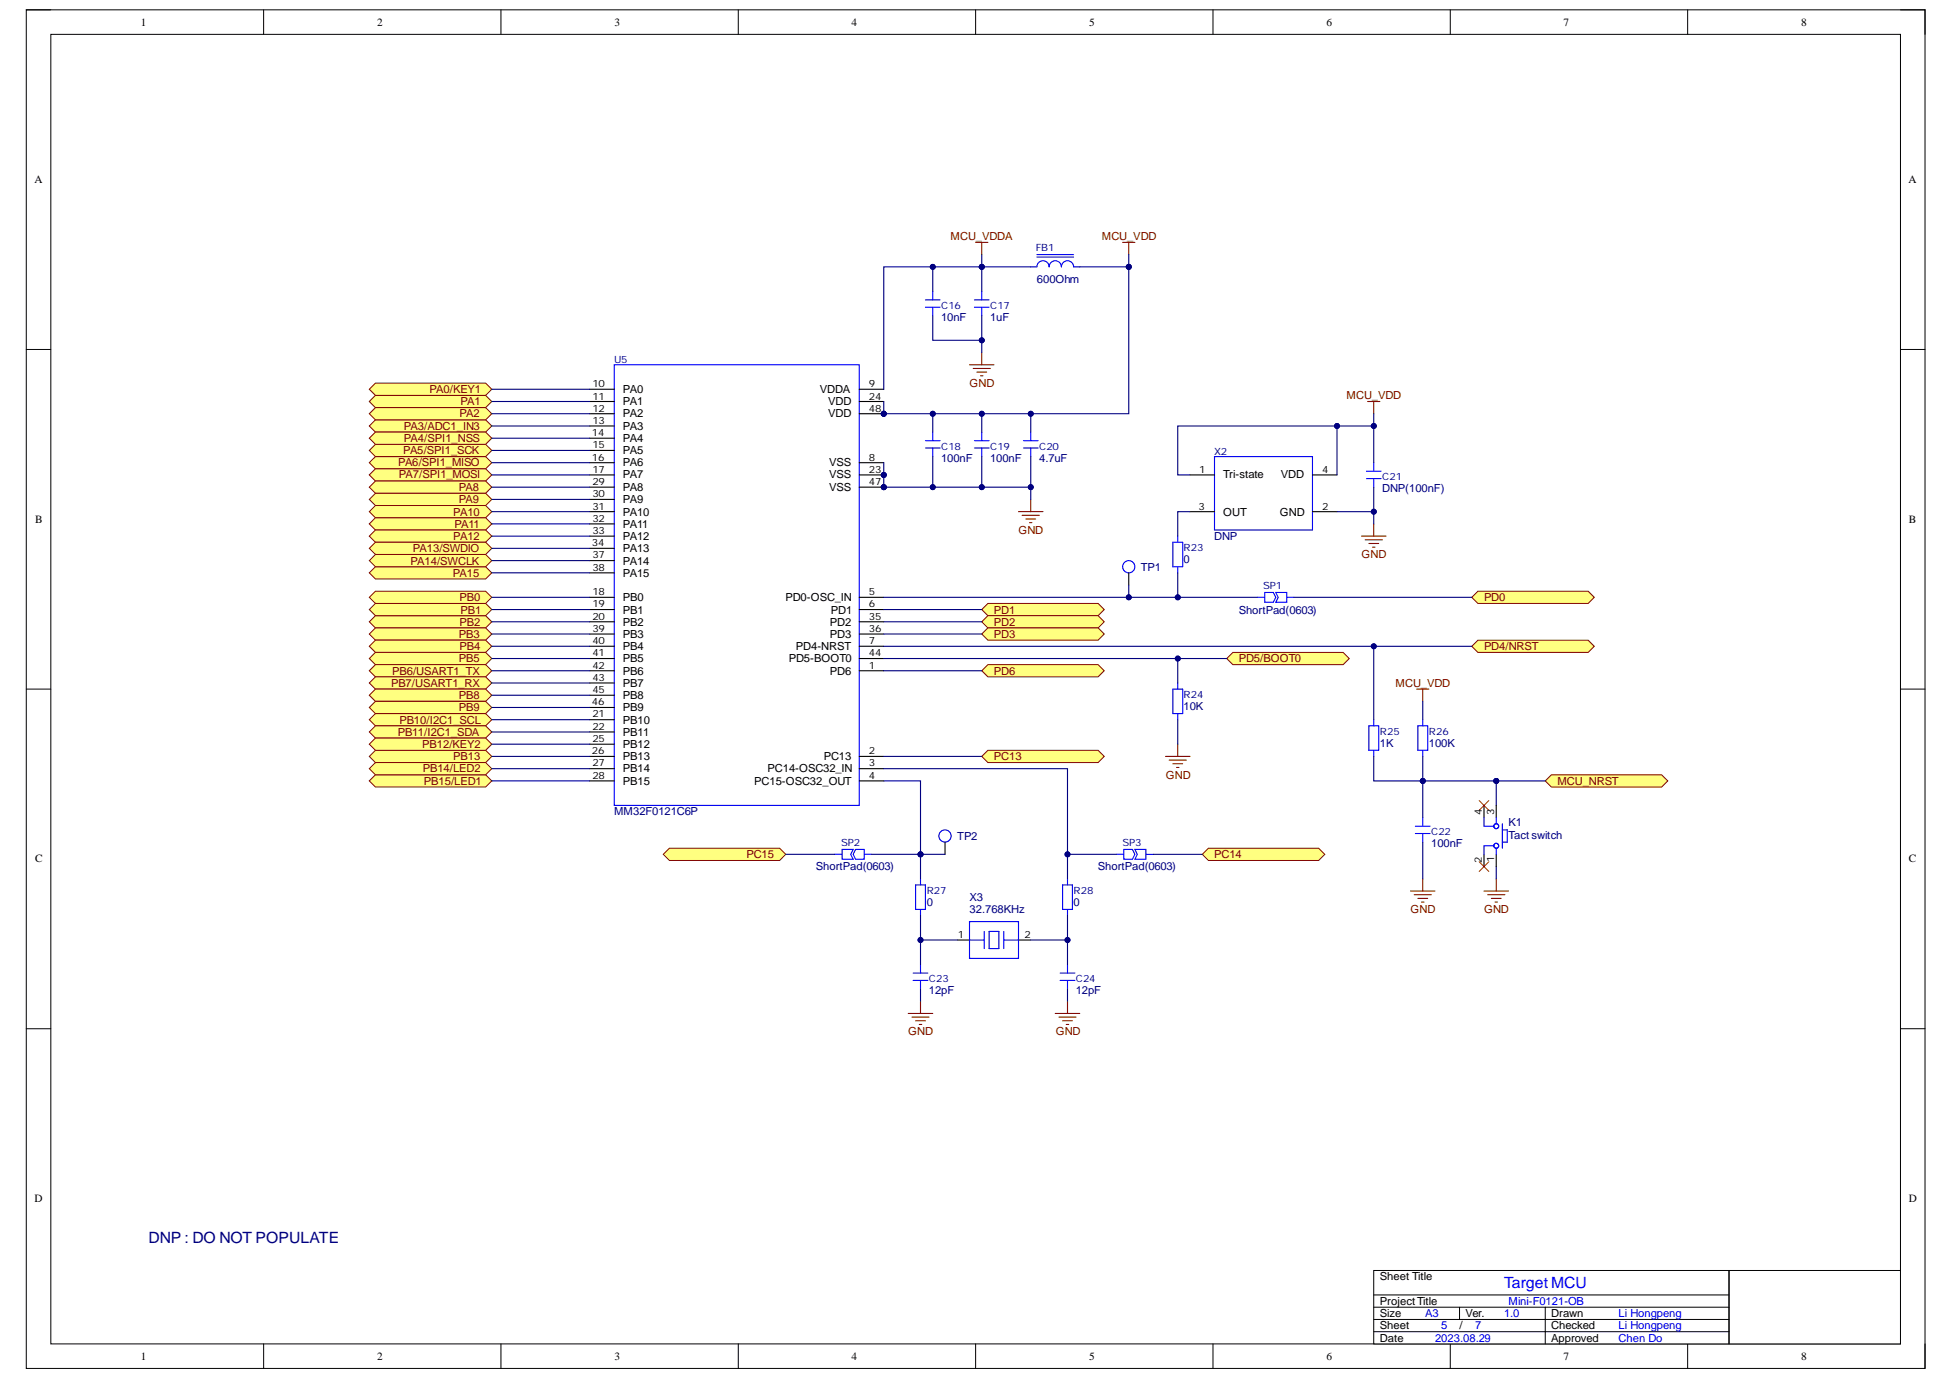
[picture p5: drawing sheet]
<svg xmlns="http://www.w3.org/2000/svg" width="297mm" height="210mm" viewBox="0 0 297 210" stroke-linecap="round" stroke-linejoin="round" font-family="sans-serif">
<defs><g id="words">
<text font-size="2.4" fill="#000080" x="22.6" y="189">DNP : DO NOT POPULATE</text>
<text font-size="2.4" fill="#00f" x="228.8" y="195.9">Target MCU</text>
<g font-size="1.7">
<text x="21.4" y="3.9">1</text>
<text x="57.4" y="3.9">2</text>
<text x="93.5" y="3.9">3</text>
<text x="129.5" y="3.9">4</text>
<text x="165.6" y="3.9">5</text>
<text x="201.8" y="3.9">6</text>
<text x="237.8" y="3.9">7</text>
<text x="273.9" y="3.9">8</text>
<text x="5.2" y="27.9">A</text>
<text x="290.3" y="27.9">A</text>
<text x="94.7" y="59.8">PA0</text>
<text x="124.7" y="59.8">VDDA</text>
<text x="94.7" y="61.6">PA1</text>
<text x="94.7" y="63.5">PA2</text>
<text x="94.7" y="65.3">PA3</text>
<text x="126" y="61.6">VDD</text>
<text x="126" y="63.5">VDD</text>
<text x="94.7" y="67.2">PA4</text>
<text x="94.7" y="69.1">PA5</text>
<text x="94.7" y="70.9">PA6</text>
<text x="126.1" y="70.9">VSS</text>
<text x="94.7" y="72.8">PA7</text>
<text x="94.7" y="74.6">PA8</text>
<text x="94.7" y="76.5">PA9</text>
<text x="126.1" y="72.8">VSS</text>
<text x="126.1" y="74.6">VSS</text>
<text x="186" y="72.8">Tri-state</text>
<text x="194.8" y="72.8">VDD</text>
<text x="5.3" y="79.5">B</text>
<text x="94.7" y="78.4">PA10</text>
<text x="94.7" y="80.3">PA11</text>
<text x="94.7" y="82.2">PA12</text>
<text x="186" y="78.4">OUT</text>
<text x="194.7" y="78.4">GND</text>
<text x="290.3" y="79.5">B</text>
<text x="94.7" y="84">PA13</text>
<text x="94.7" y="85.9">PA14</text>
<text x="94.7" y="87.7">PA15</text>
<text x="94.7" y="91.5">PB0</text>
<text x="94.7" y="93.3">PB1</text>
<text x="94.7" y="95.2">PB2</text>
<text x="119.5" y="91.5">PD0-OSC_IN</text>
<text x="126.2" y="95.2">PD2</text>
<text x="126.4" y="93.3">PD1</text>
<text x="94.7" y="97">PB3</text>
<text x="94.7" y="98.9">PB4</text>
<text x="94.7" y="100.8">PB5</text>
<text x="120" y="100.8">PD5-BOOT0</text>
<text x="121.1" y="98.9">PD4-NRST</text>
<text x="126.2" y="97">PD3</text>
<text x="94.7" y="102.6">PB6</text>
<text x="94.7" y="104.5">PB7</text>
<text x="94.7" y="106.3">PB8</text>
<text x="126.2" y="102.6">PD6</text>
<text x="94.7" y="108.2">PB9</text>
<text x="94.7" y="110.1">PB10</text>
<text x="94.7" y="111.9">PB11</text>
<text x="94.7" y="113.8">PB12</text>
<text x="94.7" y="115.6">PB13</text>
<text x="94.7" y="117.5">PB14</text>
<text x="94.7" y="119.4">PB15</text>
<text x="114.7" y="119.4">PC15-OSC32_OUT</text>
<text x="116.7" y="117.5">PC14-OSC32_IN</text>
<text x="125.3" y="115.6">PC13</text>
<text x="5.3" y="131.2">C</text>
<text x="290.3" y="131.2">C</text>
<text x="5.2" y="182.8">D</text>
<text x="290.3" y="182.8">D</text>
<text x="209.9" y="194.8">Sheet Title</text>
<text x="209.9" y="202.2">Sheet</text>
<text x="209.9" y="200.3">Size</text>
<text x="209.9" y="198.5">ProjectTitle</text>
<text x="222" y="202.2">/</text>
<text x="222.9" y="200.3">Ver.</text>
<text x="235.9" y="202.2">Checked</text>
<text x="235.9" y="200.3">Drawn</text>
<text x="21.4" y="206.8">1</text>
<text x="57.4" y="206.8">2</text>
<text x="93.5" y="206.8">3</text>
<text x="129.5" y="206.8">4</text>
<text x="165.6" y="206.8">5</text>
<text x="201.8" y="206.8">6</text>
<text x="209.9" y="204.1">Date</text>
<text x="235.9" y="204.1">Approved</text>
<text x="237.8" y="206.8">7</text>
<text x="273.9" y="206.8">8</text>
</g>
<g font-size="1.7" fill="#800000">
<text x="144.6" y="36.5">MCU_VDDA</text>
<text x="167.6" y="36.5">MCU_VDD</text>
<text x="65.3" y="59.8">PA0/KEY1</text>
<text x="147.5" y="58.8">GND</text>
<text x="61.4" y="65.3">PA3/ADC1_IN3</text>
<text x="69.9" y="63.5">PA2</text>
<text x="70" y="61.6">PA1</text>
<text x="204.8" y="60.7">MCU_VDD</text>
<text x="60.6" y="70.9">PA6/SPI1_MISO</text>
<text x="61.3" y="69.1">PA5/SPI1_SCK</text>
<text x="61.4" y="67.2">PA4/SPI1_NSS</text>
<text x="60.7" y="72.8">PA7/SPI1_MOSI</text>
<text x="69.8" y="74.6">PA8</text>
<text x="69.8" y="76.5">PA9</text>
<text x="68.9" y="78.4">PA10</text>
<text x="68.9" y="82.2">PA12</text>
<text x="69.1" y="80.3">PA11</text>
<text x="154.9" y="81.2">GND</text>
<text x="62.4" y="85.9">PA14/SWCLK</text>
<text x="62.8" y="84">PA13/SWDIO</text>
<text x="68.9" y="87.7">PA15</text>
<text x="207.1" y="84.9">GND</text>
<text x="69.9" y="95.2">PB2</text>
<text x="69.9" y="91.5">PB0</text>
<text x="70" y="93.3">PB1</text>
<text x="151.2" y="93.3">PD1</text>
<text x="151.2" y="95.2">PD2</text>
<text x="225.7" y="91.5">PD0</text>
<text x="69.8" y="97">PB3</text>
<text x="69.8" y="100.8">PB5</text>
<text x="69.9" y="98.9">PB4</text>
<text x="151.2" y="97">PD3</text>
<text x="188.4" y="100.8">PD5/BOOT0</text>
<text x="225.7" y="98.9">PD4/NRST</text>
<text x="59.5" y="104.5">PB7/USART1_RX</text>
<text x="59.6" y="102.6">PB6/USART1_TX</text>
<text x="69.8" y="106.3">PB8</text>
<text x="151.2" y="102.6">PD6</text>
<text x="212.3" y="104.5">MCU_VDD</text>
<text x="60.5" y="111.9">PB11/I2C1_SDA</text>
<text x="60.7" y="110.1">PB10/I2C1_SCL</text>
<text x="64.2" y="113.8">PB12/KEY2</text>
<text x="69.8" y="108.2">PB9</text>
<text x="64.3" y="117.5">PB14/LED2</text>
<text x="64.5" y="119.4">PB15/LED1</text>
<text x="68.9" y="115.6">PB13</text>
<text x="151.2" y="115.6">PC13</text>
<text x="177.3" y="118.4">GND</text>
<text x="236.9" y="119.4">MCU_NRST</text>
<text x="113.5" y="130.5">PC15</text>
<text x="184.7" y="130.5">PC14</text>
<text x="214.5" y="138.9">GND</text>
<text x="225.7" y="138.9">GND</text>
<text x="138.1" y="157.5">GND</text>
<text x="160.6" y="157.5">GND</text>
</g>
<g font-size="1.7" fill="#000080">
<text x="157.7" y="43">600Ohm</text>
<text x="143.1" y="48.8">10nF</text>
<text x="150.6" y="48.8">1uF</text>
<text x="143.1" y="70.2">100nF</text>
<text x="150.6" y="70.2">100nF</text>
<text x="158" y="70.2">4.7uF</text>
<text x="210.2" y="74.9">DNP(100nF)</text>
<text x="184.7" y="82.2">DNP</text>
<text x="173.5" y="86.8">TP1</text>
<text x="180" y="85.6">0</text>
<text x="188.4" y="93.3">ShortPad(0603)</text>
<text x="180" y="108">10K</text>
<text x="209.9" y="113.6">1K</text>
<text x="217.3" y="113.6">100K</text>
<text x="93.4" y="124">MM32F0121C6P</text>
<text x="229.4" y="125.7">K1</text>
<text x="145.6" y="127.7">TP2</text>
<text x="217.7" y="128.8">100nF</text>
<text x="229.4" y="127.6">Tact switch</text>
<text x="124.1" y="132.4">ShortPad(0603)</text>
<text x="140.9" y="137.8">0</text>
<text x="147.5" y="137">X3</text>
<text x="163.3" y="137.8">0</text>
<text x="167" y="132.4">ShortPad(0603)</text>
<text x="147.5" y="138.9">32.768KHz</text>
<text x="141.3" y="151.2">12pF</text>
<text x="163.6" y="151.2">12pF</text>
</g>
<g font-size="1.7" fill="#00f">
<text x="216.7" y="200.3">A3</text>
<text x="219.2" y="202.2">5</text>
<text x="224.4" y="202.2">7</text>
<text x="228.8" y="200.3">1.0</text>
<text x="229.4" y="198.5">Mini-F0121-OB</text>
<text x="246.2" y="200.3">Li Hongpeng</text>
<text x="246.2" y="202.2">Li Hongpeng</text>
<text x="218.3" y="204.1">2023.08.29</text>
<text x="246.2" y="204.1">Chen Do</text>
</g>
<g font-size="1.5" fill="#000080">
<text x="157.5" y="38.2">FB1</text>
<text x="143.1" y="47">C16</text>
<text x="150.6" y="47">C17</text>
<text x="93.4" y="55.2">U5</text>
<text x="143.1" y="68.4">C18</text>
<text x="150.6" y="68.4">C19</text>
<text x="158" y="68.4">C20</text>
<text x="184.7" y="69.1">X2</text>
<text x="210.2" y="73">C21</text>
<text x="180" y="83.9">R23</text>
<text x="192.1" y="89.6">SP1</text>
<text x="180" y="106.2">R24</text>
<text x="209.9" y="111.7">R25</text>
<text x="217.3" y="111.7">R26</text>
<text x="127.9" y="128.7">SP2</text>
<text x="170.7" y="128.7">SP3</text>
<text x="217.7" y="127">C22</text>
<text x="140.9" y="135.9">R27</text>
<text x="163.3" y="135.9">R28</text>
<text x="141.3" y="149.4">C23</text>
<text x="163.6" y="149.4">C24</text>
</g>
<g font-size="1.5">
<text x="90.1" y="58.9">10</text>
<text x="132.1" y="58.9">9</text>
<text x="90.1" y="60.8">11</text>
<text x="90.1" y="62.6">12</text>
<text x="90.1" y="64.5">13</text>
<text x="132.1" y="60.8">24</text>
<text x="132.1" y="62.6">48</text>
<text x="90" y="66.4">14</text>
<text x="90" y="70.1">16</text>
<text x="90.1" y="68.2">15</text>
<text x="90.1" y="71.9">17</text>
<text x="132.1" y="70.1">8</text>
<text x="132.1" y="71.9">23</text>
<text x="182.4" y="71.9">1</text>
<text x="201.1" y="71.9">4</text>
<text x="90.1" y="73.8">29</text>
<text x="90.1" y="75.7">30</text>
<text x="90.1" y="77.5">31</text>
<text x="132.1" y="73.8">47</text>
<text x="182.3" y="77.5">3</text>
<text x="201.1" y="77.5">2</text>
<text x="90" y="83.1">34</text>
<text x="90.1" y="79.4">32</text>
<text x="90.1" y="81.2">33</text>
<text x="90.1" y="84.9">37</text>
<text x="90.1" y="86.8">38</text>
<text x="90.1" y="90.5">18</text>
<text x="90.1" y="92.4">19</text>
<text x="90.1" y="94.2">20</text>
<text x="132.1" y="90.5">5</text>
<text x="132.1" y="92.4">6</text>
<text x="132.1" y="94.2">35</text>
<text x="90.1" y="96.1">39</text>
<text x="90.1" y="98">40</text>
<text x="90.1" y="99.8">41</text>
<text x="90.1" y="101.7">42</text>
<text x="132.1" y="101.7">1</text>
<text x="132.1" y="98">7</text>
<text x="132.1" y="99.8">44</text>
<text x="132.1" y="96.1">36</text>
<text x="90" y="107.3">46</text>
<text x="90.1" y="103.5">43</text>
<text x="90.1" y="105.4">45</text>
<text x="90.1" y="109.1">21</text>
<text x="90.1" y="111">22</text>
<text x="90.1" y="112.8">25</text>
<text x="90" y="114.7">26</text>
<text x="90.1" y="116.6">27</text>
<text x="90.1" y="118.4">28</text>
<text x="132.1" y="114.7">2</text>
<text x="132.1" y="116.6">3</text>
<text x="132.1" y="118.4">4</text>
<text x="225.4" y="123.9" transform="rotate(-90 225.4 123.9)">4</text>
<text x="227.2" y="123.9" transform="rotate(-90 227.2 123.9)">3</text>
<text x="225.4" y="131.3" transform="rotate(-90 225.4 131.3)">2</text>
<text x="227.2" y="131.2" transform="rotate(-90 227.2 131.2)">1</text>
<text x="145.7" y="142.7">1</text>
<text x="155.8" y="142.7">2</text>
</g>
</g></defs>
<path d="M4 1.5h288.8v206.6h-288.8z" fill="none" stroke="#000" stroke-width=".15"/>
<path d="M7.7 5.2h281.4v199.2h-281.4z" fill-rule="evenodd" fill="#fff"/>
<g fill="none" stroke="#000" stroke-width=".15">
<path d="M4 1.5h3.7M7.7 5.2h281.4v199.2h-281.4zM40.1 1.5v3.7M76.2 1.5v3.7M112.3 1.5v3.7M148.4 1.5v3.7M184.5 1.5v3.7M220.6 1.5v3.7M256.7 1.5v3.7M289.1 1.5h3.7v3.7M4 53.2h3.7M289.1 53.2h3.7"/>
<path d="M4 104.8h3.7M289.1 104.8h3.7M4 156.5h3.7M289.1 156.5h3.7M40.1 204.4v3.7M76.2 204.4v3.7M112.3 204.4v3.7M148.4 204.4v3.7M184.5 204.4v3.7M220.6 204.4v3.7M256.7 204.4v3.7M292.8 204.4v3.7"/>
</g>
<path d="M208.9 193.2h80.2v11.2h-80.2z" fill-rule="evenodd" fill="#fff"/>
<path d="M208.9 193.2h80.2v11.2h-80.2zM208.9 198.8h54.1M208.9 197h54.1M222 198.8v1.9M235 198.8v5.6M263 193.2v11.2M208.9 202.6h54.1M208.9 200.7h54.1" fill="none" stroke="#000" stroke-width=".15"/>
<circle cx="134.4" cy="62.9" r=".37" fill="#000080"/>
<circle cx="134.4" cy="62.9" r=".37" fill="none" stroke="#000080" stroke-width=".15"/>
<circle cx="134.4" cy="72.2" r=".37" fill="#000080"/>
<circle cx="134.4" cy="72.2" r=".37" fill="none" stroke="#000080" stroke-width=".15"/>
<circle cx="134.4" cy="74.1" r=".37" fill="#000080"/>
<circle cx="134.4" cy="74.1" r=".37" fill="none" stroke="#000080" stroke-width=".15"/>
<path d="M93.4 55.5h37.3v67h-37.3z" fill-rule="evenodd" fill="#fff"/>
<path d="M93.4 55.5h37.3v67h-37.3z" fill="none" stroke="#00f" stroke-width=".17"/>
<g fill="none" stroke="#000" stroke-width=".17">
<path d="M89.7 59.2h3.7M130.7 59.2h3.7M89.7 61.1h3.7M89.7 62.9h3.7M89.7 64.8h3.7M89.7 66.7h3.7M89.7 68.5h3.7M89.7 70.4h3.7M89.7 72.2h3.7M89.7 74.1h3.7M89.7 76h3.7M89.7 77.8h3.7"/>
<path d="M89.7 79.7h3.7M130.7 61.1h3.7M130.7 62.9h3.7M89.7 81.5h3.7M89.7 83.4h3.7M89.7 85.3h3.7M89.7 87.1h3.7M130.7 98.3h3.7M130.7 96.4h3.7M130.7 102h3.7M130.7 100.2h3.7M130.7 115.1h3.7"/>
<path d="M130.7 116.9h3.7M130.7 118.8h3.7"/>
</g>
<circle cx="134.4" cy="62.9" r=".37" fill="#000080"/>
<circle cx="134.4" cy="62.9" r=".37" fill="none" stroke="#000080" stroke-width=".15"/>
<g fill="none" stroke="#000" stroke-width=".17">
<path d="M130.7 70.4h3.7M130.7 72.2h3.7M89.7 90.9h3.7M89.7 92.7h3.7M89.7 94.6h3.7M89.7 96.4h3.7M89.7 98.3h3.7M130.7 90.9h3.7M130.7 92.7h3.7M89.7 100.2h3.7M89.7 102h3.7M89.7 103.9h3.7"/>
<path d="M89.7 105.7h3.7M89.7 107.6h3.7M89.7 109.5h3.7M89.7 111.3h3.7M89.7 113.2h3.7M89.7 115.1h3.7M89.7 116.9h3.7M89.7 118.8h3.7"/>
</g>
<circle cx="134.4" cy="72.2" r=".37" fill="#000080"/>
<circle cx="134.4" cy="72.2" r=".37" fill="none" stroke="#000080" stroke-width=".15"/>
<path d="M130.7 74.1h3.7M130.7 94.6h3.7" fill="none" stroke="#000" stroke-width=".17"/>
<circle cx="134.4" cy="74.1" r=".37" fill="#000080"/>
<circle cx="134.4" cy="74.1" r=".37" fill="none" stroke="#000080" stroke-width=".15"/>
<path d="M57.1 63.9h16.8l.9 .9-.9 .9h-16.8l-.9-.9z" fill-rule="evenodd" fill="#ffff80"/>
<path d="M57.1 63.9h16.8l.9 .9-.9 .9h-16.8l-.9-.9z" fill="none" stroke="#800000" stroke-width=".15"/>
<path d="M56.2 70.4l.9-1h16.8l.9 1-.9 .9h-16.8z" fill-rule="evenodd" fill="#ffff80"/>
<path d="M56.2 70.4l.9-1h16.8l.9 1-.9 .9h-16.8z" fill="none" stroke="#800000" stroke-width=".15"/>
<path d="M56.2 72.2l.9-.9h16.8l.9 .9-.9 1h-16.8z" fill-rule="evenodd" fill="#ffff80"/>
<path d="M56.2 72.2l.9-.9h16.8l.9 .9-.9 1h-16.8z" fill="none" stroke="#800000" stroke-width=".15"/>
<path d="M56.2 74.1l.9-.9h16.8l.9 .9-.9 .9h-16.8z" fill-rule="evenodd" fill="#ffff80"/>
<path d="M56.2 74.1l.9-.9h16.8l.9 .9-.9 .9h-16.8z" fill="none" stroke="#800000" stroke-width=".15"/>
<path d="M56.2 76l.9-1h16.8l.9 1-.9 .9h-16.8z" fill-rule="evenodd" fill="#ffff80"/>
<path d="M56.2 76l.9-1h16.8l.9 1-.9 .9h-16.8z" fill="none" stroke="#800000" stroke-width=".15"/>
<path d="M56.2 77.8l.9-.9h16.8l.9 .9-.9 1h-16.8z" fill-rule="evenodd" fill="#ffff80"/>
<path d="M56.2 77.8l.9-.9h16.8l.9 .9-.9 1h-16.8z" fill="none" stroke="#800000" stroke-width=".15"/>
<path d="M57.1 78.8h16.8l.9 .9-.9 .9h-16.8l-.9-.9z" fill-rule="evenodd" fill="#ffff80"/>
<path d="M57.1 78.8h16.8l.9 .9-.9 .9h-16.8l-.9-.9z" fill="none" stroke="#800000" stroke-width=".15"/>
<path d="M56.2 81.5l.9-.9h16.8l.9 .9-.9 1h-16.8z" fill-rule="evenodd" fill="#ffff80"/>
<path d="M56.2 81.5l.9-.9h16.8l.9 .9-.9 1h-16.8z" fill="none" stroke="#800000" stroke-width=".15"/>
<path d="M56.2 87.1l.9-.9h16.8l.9 .9-.9 1h-16.8z" fill-rule="evenodd" fill="#ffff80"/>
<path d="M56.2 87.1l.9-.9h16.8l.9 .9-.9 1h-16.8z" fill="none" stroke="#800000" stroke-width=".15"/>
<path d="M56.2 94.6l.9-1h16.8l.9 1-.9 .9h-16.8z" fill-rule="evenodd" fill="#ffff80"/>
<path d="M56.2 94.6l.9-1h16.8l.9 1-.9 .9h-16.8z" fill="none" stroke="#800000" stroke-width=".15"/>
<path d="M56.2 96.4l.9-.9h16.8l.9 .9-.9 1h-16.8z" fill-rule="evenodd" fill="#ffff80"/>
<path d="M56.2 96.4l.9-.9h16.8l.9 .9-.9 1h-16.8z" fill="none" stroke="#800000" stroke-width=".15"/>
<path d="M56.2 98.3l.9-.9h16.8l.9 .9-.9 .9h-16.8z" fill-rule="evenodd" fill="#ffff80"/>
<path d="M56.2 98.3l.9-.9h16.8l.9 .9-.9 .9h-16.8z" fill="none" stroke="#800000" stroke-width=".15"/>
<path d="M57.1 99.2h16.8l.9 1-.9 .9h-16.8l-.9-.9z" fill-rule="evenodd" fill="#ffff80"/>
<path d="M57.1 99.2h16.8l.9 1-.9 .9h-16.8l-.9-.9z" fill="none" stroke="#800000" stroke-width=".15"/>
<path d="M56.2 102l.9-.9h16.8l.9 .9-.9 1h-16.8z" fill-rule="evenodd" fill="#ffff80"/>
<path d="M56.2 102l.9-.9h16.8l.9 .9-.9 1h-16.8z" fill="none" stroke="#800000" stroke-width=".15"/>
<path d="M56.2 103.9l.9-.9h16.8l.9 .9-.9 .9h-16.8z" fill-rule="evenodd" fill="#ffff80"/>
<path d="M56.2 103.9l.9-.9h16.8l.9 .9-.9 .9h-16.8z" fill="none" stroke="#800000" stroke-width=".15"/>
<path d="M57.1 104.8h16.8l.9 .9-.9 1h-16.8l-.9-1z" fill-rule="evenodd" fill="#ffff80"/>
<path d="M57.1 104.8h16.8l.9 .9-.9 1h-16.8l-.9-1z" fill="none" stroke="#800000" stroke-width=".15"/>
<path d="M56.2 107.6l.9-.9h16.8l.9 .9-.9 .9h-16.8z" fill-rule="evenodd" fill="#ffff80"/>
<path d="M56.2 107.6l.9-.9h16.8l.9 .9-.9 .9h-16.8z" fill="none" stroke="#800000" stroke-width=".15"/>
<path d="M56.2 109.5l.9-1h16.8l.9 1-.9 .9h-16.8z" fill-rule="evenodd" fill="#ffff80"/>
<path d="M56.2 109.5l.9-1h16.8l.9 1-.9 .9h-16.8z" fill="none" stroke="#800000" stroke-width=".15"/>
<path d="M56.2 111.3l.9-.9h16.8l.9 .9-.9 1h-16.8z" fill-rule="evenodd" fill="#ffff80"/>
<path d="M56.2 111.3l.9-.9h16.8l.9 .9-.9 1h-16.8z" fill="none" stroke="#800000" stroke-width=".15"/>
<path d="M56.2 115.1l.9-1h16.8l.9 1-.9 .9h-16.8z" fill-rule="evenodd" fill="#ffff80"/>
<path d="M56.2 115.1l.9-1h16.8l.9 1-.9 .9h-16.8z" fill="none" stroke="#800000" stroke-width=".15"/>
<path d="M223.8 90.9l1-1h16.7l1 1-1 .9h-16.7z" fill-rule="evenodd" fill="#ffff80"/>
<path d="M223.8 90.9l1-1h16.7l1 1-1 .9h-16.7z" fill="none" stroke="#800000" stroke-width=".15"/>
<path d="M149.3 92.7l1-.9h16.7l.9 .9-.9 .9h-16.7z" fill-rule="evenodd" fill="#ffff80"/>
<path d="M149.3 92.7l1-.9h16.7l.9 .9-.9 .9h-16.7z" fill="none" stroke="#800000" stroke-width=".15"/>
<path d="M149.3 94.6l1-1h16.7l.9 1-.9 .9h-16.7z" fill-rule="evenodd" fill="#ffff80"/>
<path d="M149.3 94.6l1-1h16.7l.9 1-.9 .9h-16.7z" fill="none" stroke="#800000" stroke-width=".15"/>
<path d="M149.3 96.4l1-.9h16.7l.9 .9-.9 1h-16.7z" fill-rule="evenodd" fill="#ffff80"/>
<path d="M149.3 96.4l1-.9h16.7l.9 .9-.9 1h-16.7z" fill="none" stroke="#800000" stroke-width=".15"/>
<path d="M223.8 98.3l1-.9h16.7l1 .9-1 .9h-16.7z" fill-rule="evenodd" fill="#ffff80"/>
<path d="M223.8 98.3l1-.9h16.7l1 .9-1 .9h-16.7z" fill="none" stroke="#800000" stroke-width=".15"/>
<path d="M186.6 100.2l.9-1h16.8l.9 1-.9 .9h-16.8z" fill-rule="evenodd" fill="#ffff80"/>
<path d="M186.6 100.2l.9-1h16.8l.9 1-.9 .9h-16.8z" fill="none" stroke="#800000" stroke-width=".15"/>
<path d="M149.3 102l1-.9h16.7l.9 .9-.9 1h-16.7z" fill-rule="evenodd" fill="#ffff80"/>
<path d="M149.3 102l1-.9h16.7l.9 .9-.9 1h-16.7z" fill="none" stroke="#800000" stroke-width=".15"/>
<path d="M149.3 115.1l1-1h16.7l.9 1-.9 .9h-16.7z" fill-rule="evenodd" fill="#ffff80"/>
<path d="M149.3 115.1l1-1h16.7l.9 1-.9 .9h-16.7z" fill="none" stroke="#800000" stroke-width=".15"/>
<path d="M182.9 130l.9-1h16.8l.9 1-.9 .9h-16.8z" fill-rule="evenodd" fill="#ffff80"/>
<path d="M182.9 130l.9-1h16.8l.9 1-.9 .9h-16.8z" fill="none" stroke="#800000" stroke-width=".15"/>
<path d="M100.9 129.9l.9-.9h16.8l.9 .9-.9 1h-16.8z" fill-rule="evenodd" fill="#ffff80"/>
<path d="M100.9 129.9l.9-.9h16.8l.9 .9-.9 1h-16.8z" fill="none" stroke="#800000" stroke-width=".15"/>
<path d="M170.7 36.9h1.9M171.7 36.9v1.8M147.5 55.5h3.7M148 56h2.6M148.6 56.6h1.5M149.1 57.2h.4M149.3 53.6v1.9M154.9 77.8h3.7M155.5 78.4h2.6M156 78.9h1.5M156.6 79.5h.4M156.8 76v1.8" fill="none" stroke="#800000" stroke-width=".17"/>
<g fill="none" stroke="#00f" stroke-width=".17">
<path d="M140.7 46.7h2.3M140.7 45.6h2.3M141.9 44.3v1.3M141.9 46.7v1.3M148.2 46.7h2.2M148.2 45.6h2.2M149.3 44.3v1.3M149.3 46.7v1.3M140.7 68.1h2.3M140.7 67h2.3M141.9 65.7v1.3M141.9 68.1v1.3"/>
<path d="M148.2 68.1h2.2M148.2 67h2.2M149.3 65.7v1.3M149.3 68.1v1.3M155.7 68.1h2.2M155.7 67h2.2M156.8 65.7v1.3M156.8 68.1v1.3M127 129.9h1.1M131.4 129.9h1.1"/>
</g>
<path d="M130.1 129.2h1.3v1.5h-1.3l-.3-.8z" fill-rule="evenodd" fill="#fff"/>
<path d="M130.1 129.2h1.3v1.5h-1.3l-.3-.8z" fill="none" stroke="#00f" stroke-width=".17"/>
<path d="M128.1 129.2h1.7l-.4 .7 .4 .8h-1.7z" fill-rule="evenodd" fill="#fff"/>
<path d="M128.1 129.2h1.7l-.4 .7 .4 .8h-1.7z" fill="none" stroke="#00f" stroke-width=".17"/>
<path d="M145.6 143h1.9M154.9 143h1.9" fill="none" stroke="#000" stroke-width=".17"/>
<path d="M147.5 140.2h7.4v5.6h-7.4z" fill-rule="evenodd" fill="#fff"/>
<g fill="none" stroke="#00f" stroke-width=".17">
<path d="M215.7 110.4h1.4v3.7h-1.4zM216.4 109.5v.9M216.4 114.1v1M215.3 125.7h2.2M215.3 126.8h2.2M216.4 124.4v1.3M216.4 126.8v1.3M138.9 149.1h2.2M138.9 148h2.2M140 146.7v1.3M140 149.1v1.3M147.5 140.2h7.4v5.6h-7.4z"/>
<path d="M147.5 143h2.2M149.7 141.7v2.6M150.4 141.7h1.5v2.6h-1.5zM152.7 143h2.2M152.7 141.7v2.6M161.2 149.1h2.3M161.2 148h2.3M162.4 146.7v1.3M162.4 149.1v1.3"/>
</g>
<g fill="none" stroke="#800000" stroke-width=".17">
<path d="M214.5 135.5h3.8M215.1 136.1h2.6M215.7 136.7h1.4M216.2 137.2h.4M216.4 133.7v1.8M138.1 154.1h3.8M138.7 154.7h2.6M139.3 155.3h1.4M139.8 155.8h.4M140 152.3v1.8M160.5 154.1h3.7M161.1 154.7h2.6"/>
<path d="M161.6 155.3h1.5M162.2 155.8h.3M162.4 152.3v1.8"/>
</g>
<path d="M184.7 69.4h14.9v11.2h-14.9z" fill-rule="evenodd" fill="#fff"/>
<path d="M184.7 69.4h14.9v11.2h-14.9zM207.8 71.7h2.3M207.8 72.8h2.3M208.9 70.4v1.3M208.9 72.8v1.3" fill="none" stroke="#00f" stroke-width=".17"/>
<path d="M181 72.2h3.7M181 77.8h3.7M199.6 72.2h3.8M199.6 77.8h3.8" fill="none" stroke="#000" stroke-width=".17"/>
<path d="M208.9 79.7v1.8M207.1 81.5h3.7M207.6 82.1h2.6M208.2 82.7h1.5M208.8 83.2h.3M225.7 135.5h3.7M226.3 136.1h2.6M226.8 136.7h1.5M227.4 137.2h.4M227.6 133.7v1.8" fill="none" stroke="#800000" stroke-width=".17"/>
<path d="M225 121.8l1.4 1.5M225 131.1l1.4 1.5M226.4 121.8l-1.4 1.5M226.4 131.1l-1.4 1.5" fill="none" stroke="#f00" stroke-width=".15"/>
<path d="M56.2 68.5l.9-.9h16.8l.9 .9-.9 .9h-16.8z" fill-rule="evenodd" fill="#ffff80"/>
<path d="M56.2 68.5l.9-.9h16.8l.9 .9-.9 .9h-16.8z" fill="none" stroke="#800000" stroke-width=".15"/>
<path d="M56.2 66.7l.9-1h16.8l.9 1-.9 .9h-16.8z" fill-rule="evenodd" fill="#ffff80"/>
<path d="M56.2 66.7l.9-1h16.8l.9 1-.9 .9h-16.8z" fill="none" stroke="#800000" stroke-width=".15"/>
<path d="M56.2 61.1l.9-1h16.8l.9 1-.9 .9h-16.8z" fill-rule="evenodd" fill="#ffff80"/>
<path d="M56.2 61.1l.9-1h16.8l.9 1-.9 .9h-16.8z" fill="none" stroke="#800000" stroke-width=".15"/>
<path d="M56.2 62.9l.9-.9h16.8l.9 .9-.9 1h-16.8z" fill-rule="evenodd" fill="#ffff80"/>
<path d="M56.2 62.9l.9-.9h16.8l.9 .9-.9 1h-16.8z" fill="none" stroke="#800000" stroke-width=".15"/>
<path d="M57.1 58.3h16.8l.9 .9-.9 .9h-16.8l-.9-.9z" fill-rule="evenodd" fill="#ffff80"/>
<path d="M57.1 58.3h16.8l.9 .9-.9 .9h-16.8l-.9-.9z" fill="none" stroke="#800000" stroke-width=".15"/>
<path d="M157.7 39.1h5.6M157.7 38.7h5.6M156.8 40.6h.9a.93 .93 0 0 1 .9-.9 .93 .93 0 0 1 1 .9 .93 .93 0 0 1 .9-.9 .93 .93 0 0 1 .9 .9 .93 .93 0 0 1 1-.9 .93 .93 0 0 1 .9 .9h.9" fill="none" stroke="#00f" stroke-width=".17"/>
<path d="M56.2 118.8l.9-1h16.8l.9 1-.9 .9h-16.8z" fill-rule="evenodd" fill="#ffff80"/>
<path d="M56.2 118.8l.9-1h16.8l.9 1-.9 .9h-16.8z" fill="none" stroke="#800000" stroke-width=".15"/>
<path d="M56.2 92.7l.9-.9h16.8l.9 .9-.9 .9h-16.8z" fill-rule="evenodd" fill="#ffff80"/>
<path d="M56.2 92.7l.9-.9h16.8l.9 .9-.9 .9h-16.8z" fill="none" stroke="#800000" stroke-width=".15"/>
<path d="M56.2 90.9l.9-1h16.8l.9 1-.9 .9h-16.8z" fill-rule="evenodd" fill="#ffff80"/>
<path d="M56.2 90.9l.9-1h16.8l.9 1-.9 .9h-16.8z" fill="none" stroke="#800000" stroke-width=".15"/>
<path d="M56.2 83.4l.9-.9h16.8l.9 .9-.9 .9h-16.8z" fill-rule="evenodd" fill="#ffff80"/>
<path d="M56.2 83.4l.9-.9h16.8l.9 .9-.9 .9h-16.8z" fill="none" stroke="#800000" stroke-width=".15"/>
<path d="M57.1 84.3h16.8l.9 1-.9 .9h-16.8l-.9-.9z" fill-rule="evenodd" fill="#ffff80"/>
<path d="M57.1 84.3h16.8l.9 1-.9 .9h-16.8l-.9-.9z" fill="none" stroke="#800000" stroke-width=".15"/>
<path d="M178.4 104.8h1.5v3.7h-1.5zM179.1 103.9v.9M179.1 108.5v1M208.2 110.4h1.5v3.7h-1.5zM208.9 109.5v.9M208.9 114.1v1" fill="none" stroke="#00f" stroke-width=".17"/>
<path d="M177.3 115.1h3.7M177.8 115.6h2.6M178.4 116.2h1.5M178.9 116.7h.4M179.1 113.2v1.9" fill="none" stroke="#800000" stroke-width=".17"/>
<path d="M235 118.8l1-.9h16.7l1 .9-1 .9h-16.7z" fill-rule="evenodd" fill="#ffff80"/>
<path d="M235 118.8l1-.9h16.7l1 .9-1 .9h-16.7z" fill="none" stroke="#800000" stroke-width=".15"/>
<path d="M191.2 90.9h1.2M195.7 90.9h1.1" fill="none" stroke="#00f" stroke-width=".17"/>
<path d="M192.4 90.1h1.3l.3 .8-.3 .7h-1.3z" fill-rule="evenodd" fill="#fff"/>
<path d="M192.4 90.1h1.3l.3 .8-.3 .7h-1.3z" fill="none" stroke="#00f" stroke-width=".17"/>
<path d="M194 90.1h1.7v1.5h-1.7l.4-.7z" fill-rule="evenodd" fill="#fff"/>
<path d="M194 90.1h1.7v1.5h-1.7l.4-.7z" fill="none" stroke="#00f" stroke-width=".17"/>
<path d="M56.2 113.2l.9-.9h16.8l.9 .9-.9 .9h-16.8z" fill-rule="evenodd" fill="#ffff80"/>
<path d="M56.2 113.2l.9-.9h16.8l.9 .9-.9 .9h-16.8z" fill="none" stroke="#800000" stroke-width=".15"/>
<path d="M56.2 116.9l.9-.9h16.8l.9 .9-.9 .9h-16.8z" fill-rule="evenodd" fill="#ffff80"/>
<path d="M56.2 116.9l.9-.9h16.8l.9 .9-.9 .9h-16.8z" fill="none" stroke="#800000" stroke-width=".15"/>
<path d="M178.4 82.5h1.5v3.7h-1.5zM179.1 81.5v1M179.1 86.2v.9M139.3 134.6h1.4v3.7h-1.4zM140 133.7v.9M140 138.3v1M161.6 134.6h1.5v3.7h-1.5zM162.4 133.7v.9M162.4 138.3v1M169.8 129.9h1.1M174.3 130h1.1" fill="none" stroke="#00f" stroke-width=".17"/>
<path d="M170.9 129.2h1.3l.4 .7-.4 .8h-1.3z" fill-rule="evenodd" fill="#fff"/>
<path d="M170.9 129.2h1.3l.4 .7-.4 .8h-1.3z" fill="none" stroke="#00f" stroke-width=".17"/>
<path d="M172.6 129.2h1.7v1.5h-1.7l.4-.7z" fill-rule="evenodd" fill="#fff"/>
<path d="M172.6 129.2h1.7v1.5h-1.7l.4-.7z" fill="none" stroke="#00f" stroke-width=".17"/>
<path d="M148.4 36.9h1.9M149.3 36.9v1.8M208 61.1h1.9M208.9 61.1v1.8M215.5 104.8h1.8M216.4 104.8v1.9" fill="none" stroke="#800000" stroke-width=".17"/>
<circle cx="171.7" cy="86.2" r=".93" fill="#fff"/>
<circle cx="171.7" cy="86.2" r=".93" fill="none" stroke="#00f" stroke-width=".17"/>
<path d="M171.7 87.1v1.9" fill="none" stroke="#000" stroke-width=".17"/>
<circle cx="143.7" cy="127.2" r=".93" fill="#fff"/>
<circle cx="143.7" cy="127.2" r=".93" fill="none" stroke="#00f" stroke-width=".17"/>
<path d="M143.7 128.1v1.8" fill="none" stroke="#000" stroke-width=".17"/>
<g fill="none" stroke="#000080" stroke-width=".17">
<path d="M74.8 76h14.9M74.8 77.8h14.9M74.8 79.7h14.9M74.8 70.4h14.9M74.8 72.2h14.9M74.8 74.1h14.9M74.8 68.5h14.9M74.8 62.9h14.9M74.8 64.8h14.9M74.8 66.7h14.9M134.4 70.4v3.7M74.8 92.7h14.9"/>
<path d="M74.8 94.6h14.9M74.8 96.4h14.9M74.8 98.3h14.9M74.8 90.9h14.9M74.8 83.4h14.9M74.8 85.3h14.9M74.8 87.1h14.9M74.8 81.5h14.9M134.4 92.7h14.9M134.4 94.6h14.9M134.4 96.4h14.9M74.8 115.1h14.9"/>
<path d="M74.8 102h14.9M74.8 116.9h14.9M74.8 118.8h14.9M74.8 109.5h14.9M74.8 111.3h14.9M74.8 113.2h14.9M74.8 107.6h14.9M74.8 103.9h14.9M74.8 105.7h14.9M74.8 100.2h14.9M134.4 115.1h14.9M134.4 102h14.9"/>
</g>
<circle cx="134.4" cy="72.2" r=".37" fill="#000080"/>
<circle cx="134.4" cy="72.2" r=".37" fill="none" stroke="#000080" stroke-width=".15"/>
<circle cx="134.4" cy="74.1" r=".37" fill="#000080"/>
<circle cx="134.4" cy="74.1" r=".37" fill="none" stroke="#000080" stroke-width=".15"/>
<path d="M141.9 48v3.8h7.4v1.8" fill="none" stroke="#000080" stroke-width=".17"/>
<circle cx="149.3" cy="51.8" r=".37" fill="#000080"/>
<circle cx="149.3" cy="51.8" r=".37" fill="none" stroke="#000080" stroke-width=".15"/>
<path d="M141.9 40.6h-7.5v18.6" fill="none" stroke="#000080" stroke-width=".17"/>
<circle cx="141.9" cy="40.6" r=".37" fill="#000080"/>
<circle cx="141.9" cy="40.6" r=".37" fill="none" stroke="#000080" stroke-width=".15"/>
<path d="M134.4 61.1v1.8" fill="none" stroke="#000080" stroke-width=".17"/>
<circle cx="134.4" cy="62.9" r=".37" fill="#000080"/>
<circle cx="134.4" cy="62.9" r=".37" fill="none" stroke="#000080" stroke-width=".15"/>
<path d="M208.9 74.1v3.7h-5.5M196.8 90.9h27M216.4 106.7v2.8M119.5 129.9h7.5M175.4 130h7.5M216.4 128.1v5.6M140 150.4v1.9M162.4 150.4v1.9" fill="none" stroke="#000080" stroke-width=".17"/>
<circle cx="208.9" cy="77.8" r=".37" fill="#000080"/>
<circle cx="208.9" cy="77.8" r=".37" fill="none" stroke="#000080" stroke-width=".15"/>
<path d="M208.9 77.8v1.9" fill="none" stroke="#000080" stroke-width=".17"/>
<circle cx="208.9" cy="77.8" r=".37" fill="#000080"/>
<circle cx="208.9" cy="77.8" r=".37" fill="none" stroke="#000080" stroke-width=".15"/>
<path d="M208.9 62.9v1.9" fill="none" stroke="#000080" stroke-width=".17"/>
<circle cx="208.9" cy="64.8" r=".37" fill="#000080"/>
<circle cx="208.9" cy="64.8" r=".37" fill="none" stroke="#000080" stroke-width=".15"/>
<path d="M74.8 59.2h14.9M164.2 40.6h7.5M74.8 61.1h14.9M227.6 131.8v1.9" fill="none" stroke="#000080" stroke-width=".17"/>
<circle cx="171.7" cy="40.6" r=".37" fill="#000080"/>
<circle cx="171.7" cy="40.6" r=".37" fill="none" stroke="#000080" stroke-width=".15"/>
<path d="M179.1 100.2v3.7M179.1 109.5v3.7" fill="none" stroke="#000080" stroke-width=".17"/>
<circle cx="179.1" cy="100.2" r=".37" fill="#000080"/>
<circle cx="179.1" cy="100.2" r=".37" fill="none" stroke="#000080" stroke-width=".15"/>
<path d="M223.8 98.3h-14.9v11.2" fill="none" stroke="#000080" stroke-width=".17"/>
<circle cx="208.9" cy="98.3" r=".37" fill="#000080"/>
<circle cx="208.9" cy="98.3" r=".37" fill="none" stroke="#000080" stroke-width=".15"/>
<path d="M134.4 98.3h74.5" fill="none" stroke="#000080" stroke-width=".17"/>
<circle cx="208.9" cy="98.3" r=".37" fill="#000080"/>
<circle cx="208.9" cy="98.3" r=".37" fill="none" stroke="#000080" stroke-width=".15"/>
<path d="M227.6 118.8h7.4" fill="none" stroke="#000080" stroke-width=".17"/>
<circle cx="227.6" cy="118.8" r=".37" fill="#000080"/>
<circle cx="227.6" cy="118.8" r=".37" fill="none" stroke="#000080" stroke-width=".15"/>
<path d="M216.4 115.1v3.7" fill="none" stroke="#000080" stroke-width=".17"/>
<circle cx="216.4" cy="118.8" r=".37" fill="#000080"/>
<circle cx="216.4" cy="118.8" r=".37" fill="none" stroke="#000080" stroke-width=".15"/>
<path d="M216.4 118.8v5.6" fill="none" stroke="#000080" stroke-width=".17"/>
<circle cx="216.4" cy="118.8" r=".37" fill="#000080"/>
<circle cx="216.4" cy="118.8" r=".37" fill="none" stroke="#000080" stroke-width=".15"/>
<path d="M227.6 118.8v3.7" fill="none" stroke="#000080" stroke-width=".17"/>
<circle cx="227.6" cy="118.8" r=".37" fill="#000080"/>
<circle cx="227.6" cy="118.8" r=".37" fill="none" stroke="#000080" stroke-width=".15"/>
<path d="M134.4 100.2h52.2" fill="none" stroke="#000080" stroke-width=".17"/>
<circle cx="179.1" cy="100.2" r=".37" fill="#000080"/>
<circle cx="179.1" cy="100.2" r=".37" fill="none" stroke="#000080" stroke-width=".15"/>
<path d="M208.9 115.1v3.7h18.7" fill="none" stroke="#000080" stroke-width=".17"/>
<circle cx="216.4" cy="118.8" r=".37" fill="#000080"/>
<circle cx="216.4" cy="118.8" r=".37" fill="none" stroke="#000080" stroke-width=".15"/>
<circle cx="227.6" cy="118.8" r=".37" fill="#000080"/>
<circle cx="227.6" cy="118.8" r=".37" fill="none" stroke="#000080" stroke-width=".15"/>
<path d="M141.9 69.4v4.7" fill="none" stroke="#000080" stroke-width=".17"/>
<circle cx="141.9" cy="74.1" r=".37" fill="#000080"/>
<circle cx="141.9" cy="74.1" r=".37" fill="none" stroke="#000080" stroke-width=".15"/>
<path d="M141.9 62.9v2.8" fill="none" stroke="#000080" stroke-width=".17"/>
<circle cx="141.9" cy="62.9" r=".37" fill="#000080"/>
<circle cx="141.9" cy="62.9" r=".37" fill="none" stroke="#000080" stroke-width=".15"/>
<path d="M149.3 48v3.8" fill="none" stroke="#000080" stroke-width=".17"/>
<circle cx="149.3" cy="51.8" r=".37" fill="#000080"/>
<circle cx="149.3" cy="51.8" r=".37" fill="none" stroke="#000080" stroke-width=".15"/>
<path d="M149.3 40.6v3.7" fill="none" stroke="#000080" stroke-width=".17"/>
<circle cx="149.3" cy="40.6" r=".37" fill="#000080"/>
<circle cx="149.3" cy="40.6" r=".37" fill="none" stroke="#000080" stroke-width=".15"/>
<path d="M149.3 69.4v4.7" fill="none" stroke="#000080" stroke-width=".17"/>
<circle cx="149.3" cy="74.1" r=".37" fill="#000080"/>
<circle cx="149.3" cy="74.1" r=".37" fill="none" stroke="#000080" stroke-width=".15"/>
<path d="M149.3 62.9v2.8" fill="none" stroke="#000080" stroke-width=".17"/>
<circle cx="149.3" cy="62.9" r=".37" fill="#000080"/>
<circle cx="149.3" cy="62.9" r=".37" fill="none" stroke="#000080" stroke-width=".15"/>
<path d="M156.8 69.4v4.7" fill="none" stroke="#000080" stroke-width=".17"/>
<circle cx="156.8" cy="74.1" r=".37" fill="#000080"/>
<circle cx="156.8" cy="74.1" r=".37" fill="none" stroke="#000080" stroke-width=".15"/>
<path d="M156.8 62.9v2.8" fill="none" stroke="#000080" stroke-width=".17"/>
<circle cx="156.8" cy="62.9" r=".37" fill="#000080"/>
<circle cx="156.8" cy="62.9" r=".37" fill="none" stroke="#000080" stroke-width=".15"/>
<path d="M134.4 74.1h22.4v1.9" fill="none" stroke="#000080" stroke-width=".17"/>
<circle cx="134.4" cy="74.1" r=".37" fill="#000080"/>
<circle cx="134.4" cy="74.1" r=".37" fill="none" stroke="#000080" stroke-width=".15"/>
<circle cx="141.9" cy="74.1" r=".37" fill="#000080"/>
<circle cx="141.9" cy="74.1" r=".37" fill="none" stroke="#000080" stroke-width=".15"/>
<circle cx="149.3" cy="74.1" r=".37" fill="#000080"/>
<circle cx="149.3" cy="74.1" r=".37" fill="none" stroke="#000080" stroke-width=".15"/>
<circle cx="156.8" cy="74.1" r=".37" fill="#000080"/>
<circle cx="156.8" cy="74.1" r=".37" fill="none" stroke="#000080" stroke-width=".15"/>
<path d="M156.8 40.6h-14.9v3.7" fill="none" stroke="#000080" stroke-width=".17"/>
<circle cx="141.9" cy="40.6" r=".37" fill="#000080"/>
<circle cx="141.9" cy="40.6" r=".37" fill="none" stroke="#000080" stroke-width=".15"/>
<circle cx="149.3" cy="40.6" r=".37" fill="#000080"/>
<circle cx="149.3" cy="40.6" r=".37" fill="none" stroke="#000080" stroke-width=".15"/>
<path d="M171.7 38.7v1.9" fill="none" stroke="#000080" stroke-width=".17"/>
<circle cx="171.7" cy="40.6" r=".37" fill="#000080"/>
<circle cx="171.7" cy="40.6" r=".37" fill="none" stroke="#000080" stroke-width=".15"/>
<path d="M171.7 40.6v22.3h-37.3" fill="none" stroke="#000080" stroke-width=".17"/>
<circle cx="134.4" cy="62.9" r=".37" fill="#000080"/>
<circle cx="134.4" cy="62.9" r=".37" fill="none" stroke="#000080" stroke-width=".15"/>
<circle cx="141.9" cy="62.9" r=".37" fill="#000080"/>
<circle cx="141.9" cy="62.9" r=".37" fill="none" stroke="#000080" stroke-width=".15"/>
<circle cx="149.3" cy="62.9" r=".37" fill="#000080"/>
<circle cx="149.3" cy="62.9" r=".37" fill="none" stroke="#000080" stroke-width=".15"/>
<circle cx="156.8" cy="62.9" r=".37" fill="#000080"/>
<circle cx="156.8" cy="62.9" r=".37" fill="none" stroke="#000080" stroke-width=".15"/>
<circle cx="171.7" cy="40.6" r=".37" fill="#000080"/>
<circle cx="171.7" cy="40.6" r=".37" fill="none" stroke="#000080" stroke-width=".15"/>
<path d="M134.4 90.9h56.8" fill="none" stroke="#000080" stroke-width=".17"/>
<circle cx="179.1" cy="90.9" r=".37" fill="#000080"/>
<circle cx="179.1" cy="90.9" r=".37" fill="none" stroke="#000080" stroke-width=".15"/>
<circle cx="171.7" cy="90.9" r=".37" fill="#000080"/>
<circle cx="171.7" cy="90.9" r=".37" fill="none" stroke="#000080" stroke-width=".15"/>
<path d="M140 143h5.6" fill="none" stroke="#000080" stroke-width=".17"/>
<circle cx="140" cy="143" r=".37" fill="#000080"/>
<circle cx="140" cy="143" r=".37" fill="none" stroke="#000080" stroke-width=".15"/>
<path d="M156.8 143h5.6" fill="none" stroke="#000080" stroke-width=".17"/>
<circle cx="162.4" cy="143" r=".37" fill="#000080"/>
<circle cx="162.4" cy="143" r=".37" fill="none" stroke="#000080" stroke-width=".15"/>
<path d="M140 139.3v7.4" fill="none" stroke="#000080" stroke-width=".17"/>
<circle cx="140" cy="143" r=".37" fill="#000080"/>
<circle cx="140" cy="143" r=".37" fill="none" stroke="#000080" stroke-width=".15"/>
<path d="M162.4 139.3v7.4" fill="none" stroke="#000080" stroke-width=".17"/>
<circle cx="162.4" cy="143" r=".37" fill="#000080"/>
<circle cx="162.4" cy="143" r=".37" fill="none" stroke="#000080" stroke-width=".15"/>
<path d="M181 77.8h-1.9v3.7M179.1 87.1v3.8" fill="none" stroke="#000080" stroke-width=".17"/>
<circle cx="179.1" cy="90.9" r=".37" fill="#000080"/>
<circle cx="179.1" cy="90.9" r=".37" fill="none" stroke="#000080" stroke-width=".15"/>
<path d="M132.5 129.9h7.5" fill="none" stroke="#000080" stroke-width=".17"/>
<circle cx="140" cy="129.9" r=".37" fill="#000080"/>
<circle cx="140" cy="129.9" r=".37" fill="none" stroke="#000080" stroke-width=".15"/>
<path d="M162.4 129.9h7.4" fill="none" stroke="#000080" stroke-width=".17"/>
<circle cx="162.4" cy="129.9" r=".37" fill="#000080"/>
<circle cx="162.4" cy="129.9" r=".37" fill="none" stroke="#000080" stroke-width=".15"/>
<path d="M134.4 118.8h5.6v14.9" fill="none" stroke="#000080" stroke-width=".17"/>
<circle cx="140" cy="129.9" r=".37" fill="#000080"/>
<circle cx="140" cy="129.9" r=".37" fill="none" stroke="#000080" stroke-width=".15"/>
<path d="M134.4 116.9h28v16.8" fill="none" stroke="#000080" stroke-width=".17"/>
<circle cx="162.4" cy="129.9" r=".37" fill="#000080"/>
<circle cx="162.4" cy="129.9" r=".37" fill="none" stroke="#000080" stroke-width=".15"/>
<path d="M149.3 38.7v1.9" fill="none" stroke="#000080" stroke-width=".17"/>
<circle cx="149.3" cy="40.6" r=".37" fill="#000080"/>
<circle cx="149.3" cy="40.6" r=".37" fill="none" stroke="#000080" stroke-width=".15"/>
<path d="M140 129.9h3.7" fill="none" stroke="#000080" stroke-width=".17"/>
<circle cx="140" cy="129.9" r=".37" fill="#000080"/>
<circle cx="140" cy="129.9" r=".37" fill="none" stroke="#000080" stroke-width=".15"/>
<path d="M171.7 89v1.9" fill="none" stroke="#000080" stroke-width=".17"/>
<circle cx="171.7" cy="90.9" r=".37" fill="#000080"/>
<circle cx="171.7" cy="90.9" r=".37" fill="none" stroke="#000080" stroke-width=".15"/>
<path d="M203.4 64.8v7.4" fill="none" stroke="#000080" stroke-width=".17"/>
<circle cx="203.4" cy="64.8" r=".37" fill="#000080"/>
<circle cx="203.4" cy="64.8" r=".37" fill="none" stroke="#000080" stroke-width=".15"/>
<path d="M208.9 70.4v-5.6h-29.8v7.4h1.9" fill="none" stroke="#000080" stroke-width=".17"/>
<circle cx="208.9" cy="64.8" r=".37" fill="#000080"/>
<circle cx="208.9" cy="64.8" r=".37" fill="none" stroke="#000080" stroke-width=".15"/>
<circle cx="203.4" cy="64.8" r=".37" fill="#000080"/>
<circle cx="203.4" cy="64.8" r=".37" fill="none" stroke="#000080" stroke-width=".15"/>
<g fill="none" stroke="#00f" stroke-width=".17">
<path d="M225.7 124.4v1.3h1.5M227.2 128.7h-1.5v1.3M227.6 124.4v.9M227.6 129v1M228.5 125.3v3.7M228.5 126.2h.7v1.9h-.7"/>
<circle cx="227.6" cy="128.6" r=".37"/>
<circle cx="227.6" cy="125.7" r=".37"/>
</g>
<path d="M225.7 122.5v1.9M225.7 130v1.8M227.6 122.5v1.9M227.6 130v1.8" fill="none" stroke="#000" stroke-width=".17"/>
<use href="#words"/>
</svg>
